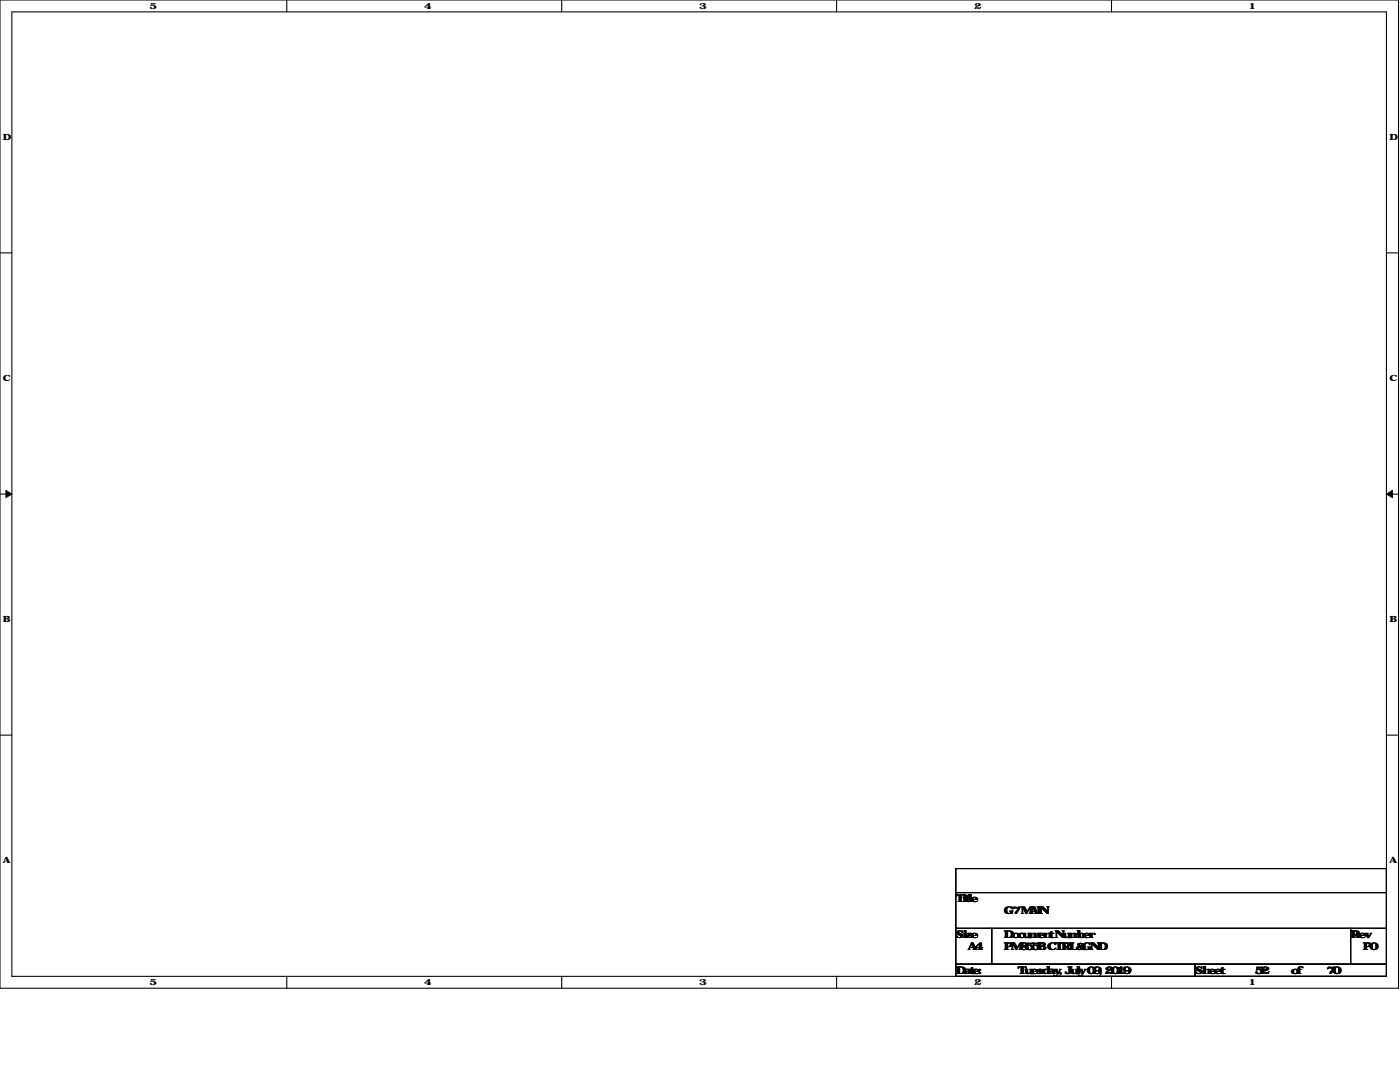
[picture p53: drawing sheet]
<svg xmlns="http://www.w3.org/2000/svg" width="279mm" height="216mm" viewBox="0 0 279 216" stroke-linecap="round" stroke-linejoin="round" font-family="sans-serif">
<defs><g id="words">
<g font-size="2.1">
<text x="190.8" y="180">Title</text>
<text x="200.3" y="182.4">G7 MAIN</text>
<text x="190.8" y="187.2">Size</text>
<text x="193.1" y="189.6">A4</text>
<text x="200.3" y="187.2">Document Number</text>
<text x="200.3" y="189.6">PM855B CTRL&amp;GND</text>
<text x="269.5" y="187.2">Rev</text>
<text x="271.9" y="189.6">P0</text>
<text x="190.8" y="194.4">Date:</text>
<text x="203.2" y="194.4">Tuesday, July 09, 2019</text>
<text x="238.5" y="194.4">Sheet</text>
<text x="250.4" y="194.4">52</text>
<text x="257.6" y="194.4">of</text>
<text x="264.7" y="194.4">70</text>
</g>
<g font-size="1.7">
<text x="29.8" y="1.8">5</text>
<text x="84.7" y="1.8">4</text>
<text x="139.5" y="1.8">3</text>
<text x="194.4" y="1.8">2</text>
<text x="249.3" y="1.8">1</text>
<text x=".6" y="27.9">D</text>
<text x="277.3" y="27.9">D</text>
<text x=".6" y="76">C</text>
<text x="277.3" y="76">C</text>
<text x=".6" y="124.2">B</text>
<text x="277.3" y="124.2">B</text>
<text x=".6" y="172.3">A</text>
<text x="277.3" y="172.3">A</text>
<text x="29.8" y="196.6">5</text>
<text x="84.7" y="196.6">4</text>
<text x="139.5" y="196.6">3</text>
<text x="194.4" y="196.6">2</text>
<text x="249.3" y="196.6">1</text>
</g>
</g></defs>
<path d="M0 0h279.1v197.2h-279.1zM2.4 2.4h274.3v192.4h-274.3z" fill="none" stroke="#000" stroke-width=".21"/>
<g fill="#fff">
<path d="M29.8 .3h.9v1.9h-.9z"/>
<path d="M29.8 195.1h.9v1.9h-.9z"/>
</g>
<path d="M57.2 0v2.4M57.2 194.8v2.4" fill="none" stroke="#000" stroke-width=".21"/>
<g fill="#fff">
<path d="M84.7 .3h.9v1.9h-.9z"/>
<path d="M84.7 195.1h.9v1.9h-.9z"/>
</g>
<path d="M112.1 0v2.4M112.1 194.8v2.4" fill="none" stroke="#000" stroke-width=".21"/>
<g fill="#fff">
<path d="M139.5 .3h1v1.9h-1z"/>
<path d="M139.5 195.1h1v1.9h-1z"/>
</g>
<path d="M167 0v2.4M167 194.8v2.4" fill="none" stroke="#000" stroke-width=".21"/>
<g fill="#fff">
<path d="M194.4 .3h.9v1.9h-.9z"/>
<path d="M194.4 195.1h.9v1.9h-.9z"/>
</g>
<path d="M221.8 0v2.4M221.8 194.8v2.4" fill="none" stroke="#000" stroke-width=".21"/>
<g fill="#fff">
<path d="M249.3 .3h.9v1.9h-.9z"/>
<path d="M249.3 195.1h.9v1.9h-.9z"/>
<path d="M.6 26.4h1.2v1.9h-1.2z"/>
<path d="M277.3 26.4h1.2v1.9h-1.2z"/>
<path d="M.6 74.5h1.2v1.9h-1.2z"/>
<path d="M277.3 74.5h1.2v1.9h-1.2z"/>
</g>
<path d="M0 50.5h2.4M276.7 50.5h2.4" fill="none" stroke="#000" stroke-width=".21"/>
<g fill="#fff">
<path d="M.6 122.6h1.1v1.9h-1.1z"/>
<path d="M277.3 122.6h1.1v1.9h-1.1z"/>
</g>
<path d="M0 98.6h2.4M276.7 98.6h2.4" fill="none" stroke="#000" stroke-width=".21"/>
<path d="M1.2 97.9l1.2 .7-1.2 .7zM276.7 98.6l1.2-.7v1.4z" fill="#000" stroke="#000" stroke-width=".2"/>
<g fill="#fff">
<path d="M.6 170.7h1.1v1.9h-1.1z"/>
<path d="M277.3 170.7h1.1v1.9h-1.1z"/>
</g>
<path d="M0 146.7h2.4M276.7 146.7h2.4M190.8 173.3h85.9v4.8h-85.9zM190.8 178.1h85.9v7.2h-85.9zM190.8 185.3h7.1v7.1h-7.1zM190.8 192.4h47.7v2.4h-47.7zM197.9 185.3h71.6v7.1h-71.6zM238.5 192.4h38.2v2.4h-38.2zM269.5 185.3h7.2v7.1h-7.2z" fill="none" stroke="#000" stroke-width=".21"/>
<use href="#words"/>
</svg>
